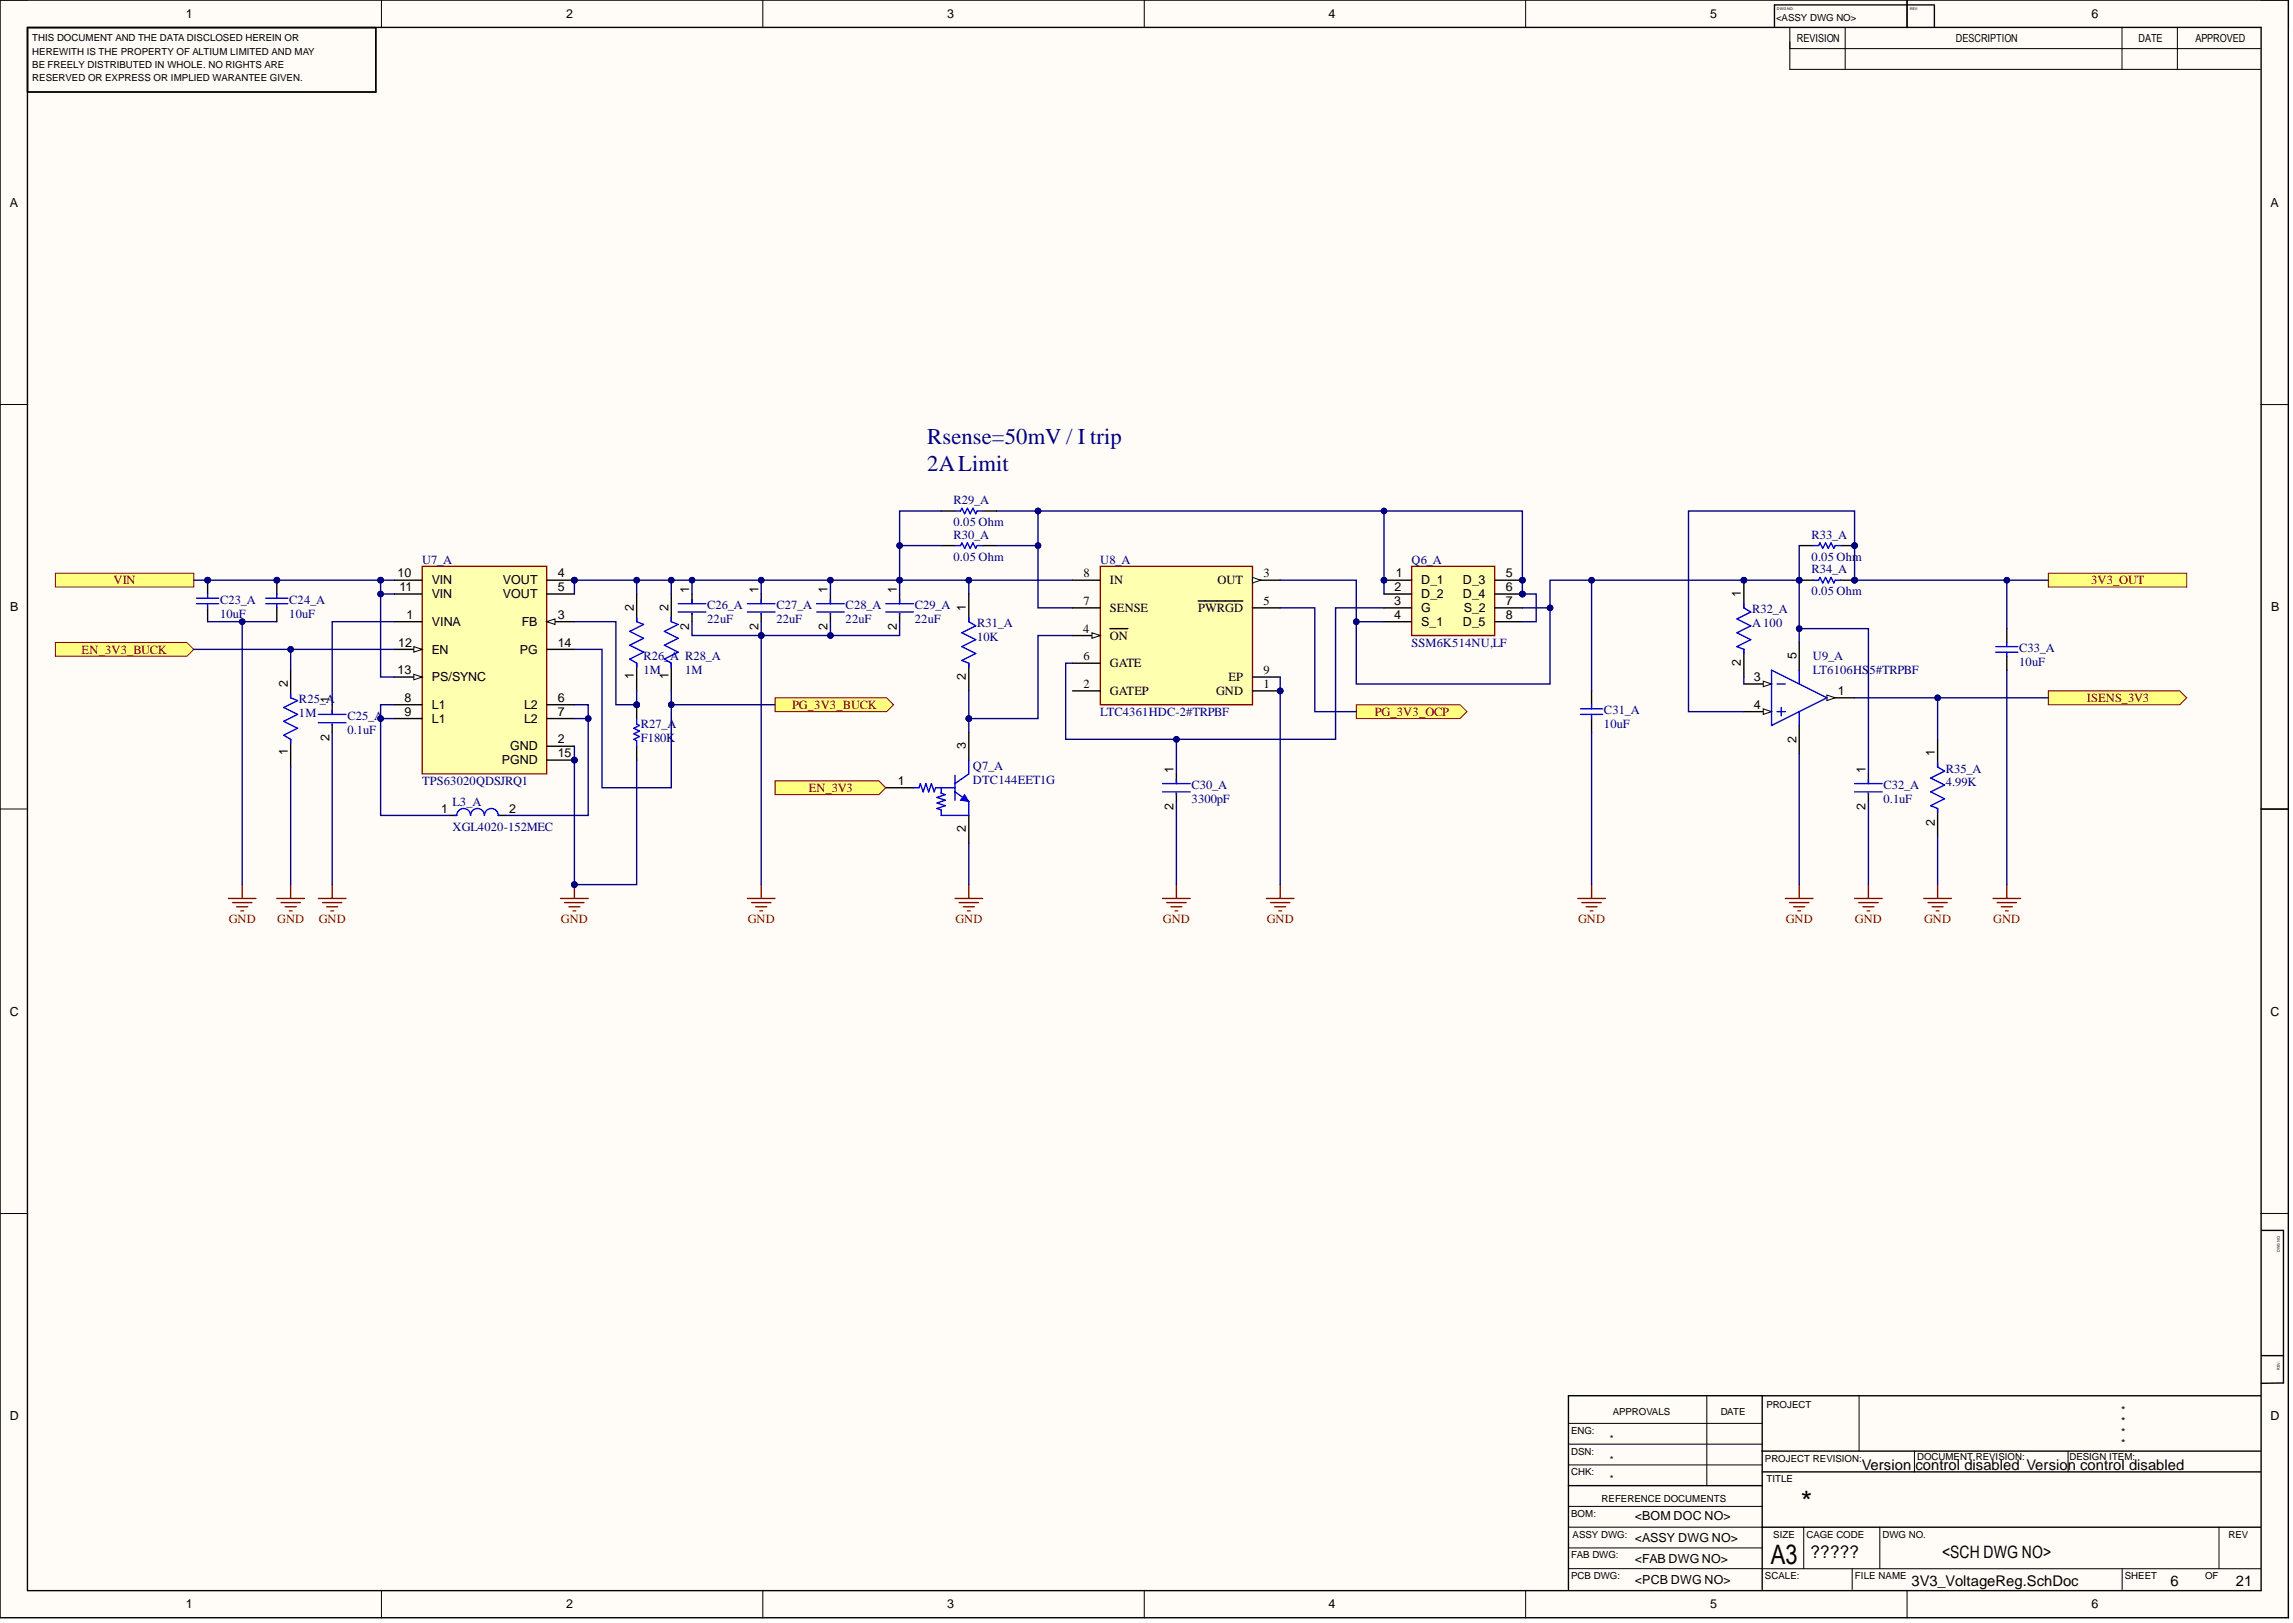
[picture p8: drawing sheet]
<svg xmlns="http://www.w3.org/2000/svg" width="420mm" height="297mm" viewBox="0 0 420 297" stroke-linecap="round" stroke-linejoin="round" font-family="sans-serif">
<defs><g id="words">
<text font-size="5.4" x="329.7" y="276.8">*</text>
<text font-size="4.9" x="324.2" y="286.2">A3</text>
<g font-size="4.1" fill="#000080">
<text x="169.8" y="81.2">Rsense=50mV / I trip</text>
<text x="169.8" y="86.3">2ALimit</text>
</g>
<text font-size="3.2" x="331.5" y="285.1">?????</text>
<text font-size="3.1" x="355.6" y="285.1">&lt;SCH DWG NO&gt;</text>
<g font-size="2.7">
<text x="340.9" y="269">Version control disabled Version control disabled</text>
<text x="350" y="290.3">3V3_VoltageReg.SchDoc</text>
<text x="397.4" y="290.3">6</text>
<text x="409.4" y="290.3">21</text>
</g>
<g font-size="2.3">
<text x="34" y="3.3">1</text>
<text x="103.6" y="3.3">2</text>
<text x="173.4" y="3.3">3</text>
<text x="243.2" y="3.3">4</text>
<text x="313.1" y="3.3">5</text>
<text x="382.9" y="3.3">6</text>
<text x="1.8" y="37.8">A</text>
<text x="415.7" y="37.8">A</text>
<text x="72.8" y="105.7">10</text>
<text x="79.1" y="106.9">VIN</text>
<text x="92.1" y="106.9">VOUT</text>
<text x="102.1" y="105.7">4</text>
<text x="198.4" y="105.7">8</text>
<text x="203.2" y="106.9">IN</text>
<text x="222.9" y="106.9">OUT</text>
<text x="231.3" y="105.7">3</text>
<text x="255.6" y="105.7">1</text>
<text x="260.2" y="106.9">D_1</text>
<text x="267.8" y="106.9">D_3</text>
<text x="275.7" y="105.7">5</text>
<text x="1.9" y="111.8">B</text>
<text x="73.1" y="108.2">11</text>
<text x="74.4" y="113.3">1</text>
<text x="79.1" y="109.5">VIN</text>
<text x="92.1" y="109.5">VOUT</text>
<text x="102.1" y="108.2">5</text>
<text x="102.1" y="113.3">3</text>
<text x="116" y="111.8" transform="rotate(-90 116 111.8)">2</text>
<text x="122.4" y="111.8" transform="rotate(-90 122.4 111.8)">2</text>
<text x="126.2" y="108.5" transform="rotate(-90 126.2 108.5)">1</text>
<text x="138.8" y="108.5" transform="rotate(-90 138.8 108.5)">1</text>
<text x="151.5" y="108.5" transform="rotate(-90 151.5 108.5)">1</text>
<text x="164.2" y="108.5" transform="rotate(-90 164.2 108.5)">1</text>
<text x="176.9" y="111.8" transform="rotate(-90 176.9 111.8)">1</text>
<text x="198.4" y="110.7">7</text>
<text x="203.2" y="112">SENSE</text>
<text x="219.3" y="112">PWRGD</text>
<text x="231.3" y="110.7">5</text>
<text x="255.2" y="110.7">3</text>
<text x="255.2" y="113.3">4</text>
<text x="255.3" y="108.2">2</text>
<text x="260.2" y="109.5">D_2</text>
<text x="260.2" y="112">G</text>
<text x="267.8" y="109.5">D_4</text>
<text x="268" y="112">S_2</text>
<text x="275.7" y="108.2">6</text>
<text x="275.7" y="110.7">7</text>
<text x="275.7" y="113.3">8</text>
<text x="318.7" y="109.2" transform="rotate(-90 318.7 109.2)">1</text>
<text x="415.8" y="111.8">B</text>
<text x="72.9" y="118.3">12</text>
<text x="79.1" y="114.5">VINA</text>
<text x="79.1" y="119.6">EN</text>
<text x="95.2" y="119.6">PG</text>
<text x="95.5" y="114.5">FB</text>
<text x="102.1" y="118.3">14</text>
<text x="126.2" y="115.4" transform="rotate(-90 126.2 115.4)">2</text>
<text x="138.8" y="115.4" transform="rotate(-90 138.8 115.4)">2</text>
<text x="151.5" y="115.4" transform="rotate(-90 151.5 115.4)">2</text>
<text x="164.2" y="115.4" transform="rotate(-90 164.2 115.4)">2</text>
<text x="198.3" y="115.8">4</text>
<text x="203.2" y="117.1">ON</text>
<text x="260.2" y="114.5">S_1</text>
<text x="267.8" y="114.5">D_5</text>
<text x="52.7" y="125.7" transform="rotate(-90 52.7 125.7)">2</text>
<text x="72.8" y="123.4">13</text>
<text x="79.1" y="124.7">PS/SYNC</text>
<text x="116" y="124.3" transform="rotate(-90 116 124.3)">1</text>
<text x="122.4" y="124.3" transform="rotate(-90 122.4 124.3)">1</text>
<text x="176.9" y="124.5" transform="rotate(-90 176.9 124.5)">2</text>
<text x="198.4" y="120.9">6</text>
<text x="198.4" y="125.9">2</text>
<text x="203.2" y="122.1">GATE</text>
<text x="224.9" y="124.7">EP</text>
<text x="231.3" y="123.4">9</text>
<text x="231.3" y="125.9">1</text>
<text x="318.7" y="122" transform="rotate(-90 318.7 122)">2</text>
<text x="321.1" y="124.7">3</text>
<text x="328.9" y="120.6" transform="rotate(-90 328.9 120.6)">5</text>
<text x="60.3" y="128.7" transform="rotate(-90 60.3 128.7)">1</text>
<text x="74.1" y="128.5">8</text>
<text x="74.1" y="131">9</text>
<text x="79.1" y="129.7">L1</text>
<text x="95.9" y="129.7">L2</text>
<text x="102.1" y="128.5">6</text>
<text x="102.1" y="131">7</text>
<text x="203.2" y="127.2">GATEP</text>
<text x="222.6" y="127.2">GND</text>
<text x="321.1" y="129.7">4</text>
<text x="336.5" y="127.2">1</text>
<text x="60.3" y="135.6" transform="rotate(-90 60.3 135.6)">2</text>
<text x="79.1" y="132.3">L1</text>
<text x="93.4" y="137.3">GND</text>
<text x="95.9" y="132.3">L2</text>
<text x="102.1" y="136.1">2</text>
<text x="176.9" y="137.1" transform="rotate(-90 176.9 137.1)">3</text>
<text x="328.9" y="135.9" transform="rotate(-90 328.9 135.9)">2</text>
<text x="52.7" y="138.2" transform="rotate(-90 52.7 138.2)">1</text>
<text x="91.9" y="139.9">PGND</text>
<text x="102.1" y="138.6">15</text>
<text x="164.4" y="143.7">1</text>
<text x="214.9" y="141.4" transform="rotate(-90 214.9 141.4)">1</text>
<text x="341.5" y="141.4" transform="rotate(-90 341.5 141.4)">1</text>
<text x="354.2" y="138.3" transform="rotate(-90 354.2 138.3)">1</text>
<text x="80.7" y="148.7">1</text>
<text x="93.2" y="148.7">2</text>
<text x="214.9" y="148.3" transform="rotate(-90 214.9 148.3)">2</text>
<text x="341.5" y="148.3" transform="rotate(-90 341.5 148.3)">2</text>
<text x="176.9" y="152.4" transform="rotate(-90 176.9 152.4)">2</text>
<text x="354.2" y="151.1" transform="rotate(-90 354.2 151.1)">2</text>
<text x="1.8" y="185.9">C</text>
<text x="415.7" y="185.9">C</text>
<text x="1.8" y="259.9">D</text>
<text x="415.7" y="259.9">D</text>
<text x="299.3" y="278.2">&lt;BOM DOC NO&gt;</text>
<text x="299.3" y="286.1">&lt;FAB DWG NO&gt;</text>
<text x="299.3" y="282.3">&lt;ASSY DWG NO&gt;</text>
<text x="299.3" y="289.9">&lt;PCB DWG NO&gt;</text>
<text x="34" y="294.3">1</text>
<text x="103.6" y="294.3">2</text>
<text x="173.4" y="294.3">3</text>
<text x="243.2" y="294.3">4</text>
<text x="313.1" y="294.3">5</text>
<text x="382.9" y="294.3">6</text>
</g>
<g font-size="2.3" fill="#000080">
<text x="174.6" y="92.3">R29_A</text>
<text x="174.6" y="98.6">R30_A</text>
<text x="174.6" y="96.3">0.05 Ohm</text>
<text x="331.7" y="98.6">R33_A</text>
<text x="77.3" y="103.1">U7_A</text>
<text x="174.6" y="102.6">0.05 Ohm</text>
<text x="201.4" y="103.1">U8_A</text>
<text x="258.4" y="103.1">Q6_A</text>
<text x="331.7" y="104.9">R34_A</text>
<text x="331.7" y="102.6">0.05 Ohm</text>
<text x="40.3" y="110.5">C23_A</text>
<text x="40.3" y="113">10uF</text>
<text x="53" y="110.5">C24_A</text>
<text x="53" y="113">10uF</text>
<text x="129.5" y="111.5">C26_A</text>
<text x="142.1" y="111.5">C27_A</text>
<text x="154.8" y="111.5">C28_A</text>
<text x="167.5" y="111.5">C29_A</text>
<text x="320.8" y="112.3">R32_A</text>
<text x="331.7" y="109">0.05 Ohm</text>
<text x="129.5" y="114">22uF</text>
<text x="142.1" y="114">22uF</text>
<text x="154.8" y="114">22uF</text>
<text x="167.5" y="114">22uF</text>
<text x="178.9" y="114.8">R31_A</text>
<text x="178.9" y="117.3">10K</text>
<text x="258.4" y="118.3">SSM6K514NU,LF</text>
<text x="320.8" y="114.8">A100</text>
<text x="369.7" y="119.4">C33_A</text>
<text x="117.8" y="120.9">R26_A R28_A</text>
<text x="117.8" y="123.4">1M</text>
<text x="125.4" y="123.4">1M</text>
<text x="331.9" y="120.9">U9_A</text>
<text x="331.9" y="123.4">LT6106HS5#TRPBF</text>
<text x="369.7" y="121.9">10uF</text>
<text x="54.7" y="128.7">R25_A</text>
<text x="54.7" y="131.3">1M</text>
<text x="63.6" y="131.8">C25_A</text>
<text x="201.4" y="131">LTC4361HDC-2#TRPBF</text>
<text x="293.7" y="130.8">C31_A</text>
<text x="63.6" y="134.3">0.1uF</text>
<text x="117.3" y="133.3">R27_A</text>
<text x="117.3" y="135.8">F180K</text>
<text x="293.7" y="133.3">10uF</text>
<text x="77.3" y="143.7">TPS63020QDSJRQ1</text>
<text x="178.1" y="140.9">Q7_A</text>
<text x="178.1" y="143.4">DTC144EET1G</text>
<text x="356.2" y="141.4">R35_A</text>
<text x="356.2" y="143.9">4.99K</text>
<text x="82.9" y="147.5">L3_A</text>
<text x="218.2" y="144.4">C30_A</text>
<text x="218.2" y="147">3300pF</text>
<text x="344.8" y="144.4">C32_A</text>
<text x="344.8" y="147">0.1uF</text>
<text x="82.9" y="152">XGL4020-152MEC</text>
</g>
<g font-size="2.3" fill="#800000">
<text x="20.8" y="106.9">VIN</text>
<text x="382.8" y="106.9">3V3_OUT</text>
<text x="14.9" y="119.6">EN_3V3_BUCK</text>
<text x="145" y="129.7">PG_3V3_BUCK</text>
<text x="251.7" y="131">PG_3V3_OCP</text>
<text x="382.1" y="128.5">ISENS_3V3</text>
<text x="148.1" y="144.9">EN_3V3</text>
</g>
<g font-size="2.3" fill="#980000">
<text x="41.9" y="169">GND</text>
<text x="50.8" y="169">GND</text>
<text x="58.4" y="169">GND</text>
<text x="102.7" y="169">GND</text>
<text x="136.9" y="169">GND</text>
<text x="174.9" y="169">GND</text>
<text x="212.9" y="169">GND</text>
<text x="231.9" y="169">GND</text>
<text x="288.9" y="169">GND</text>
<text x="326.9" y="169">GND</text>
<text x="339.6" y="169">GND</text>
<text x="352.3" y="169">GND</text>
<text x="364.9" y="169">GND</text>
</g>
<g font-size="2">
<text x="329" y="7.7">REVISION</text>
<text x="358.1" y="7.7">DESCRIPTION</text>
<text x="391.5" y="7.7">DATE</text>
<text x="401.9" y="7.7">APPROVED</text>
<text x="388.3" y="262.8">*</text>
<text x="388.3" y="258.8">*</text>
<text x="388.3" y="260.8">*</text>
<text x="388.3" y="264.8">*</text>
</g>
<g font-size="1.8">
<text x="325.2" y="3.8">&lt;ASSY DWG NO&gt;</text>
<text x="5.9" y="7.6">THIS DOCUMENT AND THE DATA DISCLOSED HEREIN OR</text>
<text x="5.9" y="10">HEREWITH IS THE PROPERTY OF ALTIUM LIMITED AND MAY</text>
<text x="5.9" y="12.5">BE FREELY DISTRIBUTED IN WHOLE. NO RIGHTS ARE</text>
<text x="5.9" y="14.9">RESERVED OR EXPRESS OR IMPLIED WARANTEE GIVEN.</text>
<text x="323.4" y="257.6">PROJECT</text>
<text x="287.7" y="262.4">ENG:</text>
<text x="294.8" y="264">*</text>
<text x="295.3" y="258.9">APPROVALS</text>
<text x="315" y="258.9">DATE</text>
<text x="287.7" y="266.2">DSN:</text>
<text x="294.8" y="267.8">*</text>
<text x="323.1" y="267.5">PROJECT REVISION:</text>
<text x="351" y="267.2">DOCUMENT REVISION:</text>
<text x="378.9" y="267.2">DESIGN ITEM:</text>
<text x="287.7" y="270">CHK:</text>
<text x="293.2" y="274.8">REFERENCE DOCUMENTS</text>
<text x="294.8" y="271.3">*</text>
<text x="323.4" y="271.3">TITLE</text>
<text x="287.7" y="277.6">BOM:</text>
<text x="287.9" y="281.4">ASSY DWG:</text>
<text x="324.7" y="281.4">SIZE</text>
<text x="330.7" y="281.4">CAGE CODE</text>
<text x="344.7" y="281.4">DWG NO.</text>
<text x="408" y="281.4">REV</text>
<text x="287.7" y="285.2">FAB DWG:</text>
<text x="287.7" y="289">PCB DWG:</text>
<text x="323.1" y="289">SCALE:</text>
<text x="339.6" y="289">FILE NAME</text>
<text x="389" y="289">SHEET</text>
<text x="403.7" y="289">OF</text>
</g>
<g font-size=".7">
<text x="325.3" y="1.8">DWG NO:</text>
<text x="349.7" y="1.8">REV:</text>
<text x="417.4" y="229.1" transform="rotate(-90 417.4 229.1)">DWG NO:</text>
<text x="417.4" y="250.7" transform="rotate(-90 417.4 250.7)">REV:</text>
</g>
</g></defs>
<g fill="#fffcf8">
<path d="M0 0h419v296.1h-419z" fill-rule="evenodd"/>
<path d="M5.1 5.1h408.8v286h-408.8z" fill-rule="evenodd"/>
</g>
<g fill="none" stroke="#000" stroke-width=".18">
<path d="M0 0h5.1M69.8 0v5.1M139.7 0v5.1M209.5 0v5.1M279.3 0v5.1M327.7 5.1v7.6M327.7 8.9h86.1M327.7 12.7h86.1M337.8 5.1v7.6M349.1 0v5.1M388.5 5.1v7.6M398.6 5.1v7.6"/>
<path d="M413.9 0h5.1v5.1M0 74h5.1M413.9 74h5.1M0 148.1h5.1M413.9 148.1h5.1M0 222.1h5.1M413.9 222.1h5.1M312.5 255.4v16.5M340.4 255.4v10.2M287.2 264.3h35.4M287.2 260.5h35.4M287.2 268.1h35.4"/>
<path d="M287.2 279.5h35.4M287.2 275.7h35.4M330.2 279.5v7.6M344.2 279.5v7.6M350.5 265.6v3.8M378.6 265.6v3.8M406.3 279.5v7.6M69.8 291.1v5M139.7 291.1v5M209.5 291.1v5M279.3 291.1v5M287.2 287.1h126.7"/>
<path d="M287.2 283.3h35.4M339.1 287.1v3.8M349.1 291.1v5M388.5 287.1v3.8M419 291.1v5"/>
</g>
<g fill="none" stroke="#000" stroke-width=".25">
<path d="M0 0h418.9v296.1h-418.9zM5 5h409v286.1h-409zM68.8 5.1v11.7h-63.8M324.9 .9v4M324.9 .9h29.2M349.1 0v5M354.1 1v4M414 148.1h5M414.1 225.2h4v27.9l-4.1 .1M322.6 255.4v35.5M413.9 255.5l-126.7-.1v35.5M414.1 248.1h4"/>
<path d="M287.2 271.9h35.4M322.6 265.6h91.3M322.6 269.4h91.3M322.6 279.5h91.3"/>
</g>
<circle cx="105.2" cy="106.2" r=".51" fill="#000080"/>
<circle cx="105.2" cy="106.2" r=".51" fill="none" stroke="#000080" stroke-width=".18"/>
<circle cx="105.2" cy="139.1" r=".51" fill="#000080"/>
<circle cx="105.2" cy="139.1" r=".51" fill="none" stroke="#000080" stroke-width=".18"/>
<path d="M77.3 103.6h22.8v38h-22.8z" fill-rule="evenodd" fill="#ffffb0"/>
<path d="M77.3 103.6h22.8v38h-22.8z" fill="none" stroke="#800000" stroke-width=".25"/>
<path d="M72.2 106.2h5.1M72.2 108.7h5.1M72.2 113.8h5.1M100.1 106.2h5.1" fill="none" stroke="#000" stroke-width=".25"/>
<circle cx="105.2" cy="106.2" r=".51" fill="#000080"/>
<circle cx="105.2" cy="106.2" r=".51" fill="none" stroke="#000080" stroke-width=".18"/>
<path d="M72.2 118.8h5.1M100.1 108.7h5.1" fill="none" stroke="#000" stroke-width=".25"/>
<path d="M75.8 118.3l1.5 .5-1.5 .6z" fill="#f8fcff"/>
<path d="M75.8 118.3l1.5 .5-1.5 .6z" fill="none" stroke="#000" stroke-width=".18"/>
<path d="M100.1 113.8h5.1" fill="none" stroke="#000" stroke-width=".25"/>
<path d="M100.1 113.8l1.5-.5v1z" fill="#f8fcff"/>
<path d="M100.1 113.8l1.5-.5v1z" fill="none" stroke="#000" stroke-width=".18"/>
<path d="M100.1 118.8h5.1M72.2 129h5.1M72.2 131.5h5.1M72.2 123.9h5.1M100.1 129h5.1M100.1 131.5h5.1" fill="none" stroke="#000" stroke-width=".25"/>
<path d="M75.8 123.4l1.5 .5-1.5 .5z" fill="#f8fcff"/>
<path d="M75.8 123.4l1.5 .5-1.5 .5z" fill="none" stroke="#000" stroke-width=".18"/>
<path d="M100.1 136.6h5.1M100.1 139.1h5.1" fill="none" stroke="#000" stroke-width=".25"/>
<circle cx="105.2" cy="139.1" r=".51" fill="#000080"/>
<circle cx="105.2" cy="139.1" r=".51" fill="none" stroke="#000080" stroke-width=".18"/>
<circle cx="234.4" cy="126.4" r=".51" fill="#000080"/>
<circle cx="234.4" cy="126.4" r=".51" fill="none" stroke="#000080" stroke-width=".18"/>
<path d="M201.4 103.7h27.9v25.3h-27.9z" fill-rule="evenodd" fill="#ffffb0"/>
<path d="M201.4 103.7h27.9v25.3h-27.9z" fill="none" stroke="#800000" stroke-width=".25"/>
<path d="M196.4 116.3h5" fill="none" stroke="#000" stroke-width=".25"/>
<path d="M199.9 115.8l1.5 .5-1.5 .5z" fill="#f8fcff"/>
<path d="M199.9 115.8l1.5 .5-1.5 .5z" fill="none" stroke="#000" stroke-width=".18"/>
<path d="M196.4 106.2h5M203.2 115h3.3M219.4 110h8.1M229.3 111.3h5.1M229.3 106.2h5.1M196.4 121.4h5M196.4 126.4h5M229.3 123.9h5.1" fill="none" stroke="#000" stroke-width=".25"/>
<path d="M229.3 105.7l1.5 .5-1.5 .5z" fill="#f8fcff"/>
<path d="M229.3 105.7l1.5 .5-1.5 .5z" fill="none" stroke="#000" stroke-width=".18"/>
<path d="M196.4 111.3h5M229.3 126.4h5.1" fill="none" stroke="#000" stroke-width=".25"/>
<circle cx="234.4" cy="126.4" r=".51" fill="#000080"/>
<circle cx="234.4" cy="126.4" r=".51" fill="none" stroke="#000080" stroke-width=".18"/>
<circle cx="253.4" cy="106.2" r=".51" fill="#000080"/>
<circle cx="253.4" cy="106.2" r=".51" fill="none" stroke="#000080" stroke-width=".18"/>
<circle cx="278.7" cy="106.2" r=".51" fill="#000080"/>
<circle cx="278.7" cy="106.2" r=".51" fill="none" stroke="#000080" stroke-width=".18"/>
<circle cx="278.7" cy="108.7" r=".51" fill="#000080"/>
<circle cx="278.7" cy="108.7" r=".51" fill="none" stroke="#000080" stroke-width=".18"/>
<path d="M258.4 103.7h15.3v12.6h-15.3z" fill-rule="evenodd" fill="#ffffb0"/>
<path d="M258.4 103.7h15.3v12.6h-15.3z" fill="none" stroke="#800000" stroke-width=".25"/>
<path d="M253.4 106.2h5" fill="none" stroke="#000" stroke-width=".25"/>
<circle cx="253.4" cy="106.2" r=".51" fill="#000080"/>
<circle cx="253.4" cy="106.2" r=".51" fill="none" stroke="#000080" stroke-width=".18"/>
<path d="M253.4 108.7h5M253.4 111.3h5M253.4 113.8h5M273.7 106.2h5" fill="none" stroke="#000" stroke-width=".25"/>
<circle cx="278.7" cy="106.2" r=".51" fill="#000080"/>
<circle cx="278.7" cy="106.2" r=".51" fill="none" stroke="#000080" stroke-width=".18"/>
<path d="M273.7 108.7h5" fill="none" stroke="#000" stroke-width=".25"/>
<circle cx="278.7" cy="108.7" r=".51" fill="#000080"/>
<circle cx="278.7" cy="108.7" r=".51" fill="none" stroke="#000080" stroke-width=".18"/>
<path d="M273.7 111.3h5M273.7 113.8h5M334.5 127.7h5" fill="none" stroke="#000" stroke-width=".25"/>
<path d="M325.3 125.2h1.6M325.3 130.2h1.6M326.1 129.5v1.5" fill="none" stroke="#00f" stroke-width=".25"/>
<path d="M334.5 127.2l1.5 .5-1.5 .5z" fill="#f8fcff"/>
<path d="M334.5 127.2l1.5 .5-1.5 .5z" fill="none" stroke="#000" stroke-width=".18"/>
<path d="M319.3 125.2h5M329.4 132.8v5" fill="none" stroke="#000" stroke-width=".25"/>
<path d="M322.8 124.7l1.5 .5-1.5 .5z" fill="#f8fcff"/>
<path d="M322.8 124.7l1.5 .5-1.5 .5z" fill="none" stroke="#000" stroke-width=".18"/>
<path d="M319.3 130.2h5" fill="none" stroke="#000" stroke-width=".25"/>
<path d="M322.8 129.7l1.5 .5-1.5 .6z" fill="#f8fcff"/>
<path d="M322.8 129.7l1.5 .5-1.5 .6z" fill="none" stroke="#000" stroke-width=".18"/>
<path d="M329.4 117.6v5" fill="none" stroke="#000" stroke-width=".25"/>
<path d="M324.3 122.6l10.2 5.1-10.2 5.1zM329.4 122.6v2.6M329.4 130.2v2.6" fill="none" stroke="#00f" stroke-width=".25"/>
<circle cx="38" cy="106.2" r=".51" fill="#000080"/>
<circle cx="38" cy="106.2" r=".51" fill="none" stroke="#000080" stroke-width=".18"/>
<path d="M38 106.2v2.5M38 111.2v2.6" fill="none" stroke="#000" stroke-width=".25"/>
<circle cx="38" cy="106.2" r=".51" fill="#000080"/>
<circle cx="38" cy="106.2" r=".51" fill="none" stroke="#000080" stroke-width=".18"/>
<path d="M36 109.5h4M36 110.5h4M38 108.7v.8M38 110.5v.7" fill="none" stroke="#00f" stroke-width=".25"/>
<circle cx="50.7" cy="106.2" r=".51" fill="#000080"/>
<circle cx="50.7" cy="106.2" r=".51" fill="none" stroke="#000080" stroke-width=".18"/>
<path d="M50.7 106.2v2.5M50.7 111.2v2.6" fill="none" stroke="#000" stroke-width=".25"/>
<circle cx="50.7" cy="106.2" r=".51" fill="#000080"/>
<circle cx="50.7" cy="106.2" r=".51" fill="none" stroke="#000080" stroke-width=".18"/>
<g fill="none" stroke="#00f" stroke-width=".25">
<path d="M48.7 109.5h4M48.7 110.5h4M50.7 108.7v.8M50.7 110.5v.7M124.2 110.5h5M124.2 112h5M126.7 109.7v.8M126.7 112.3v.2M136.8 110.5h5.1M136.8 112h5.1M139.4 109.7v.8M139.4 112.3v.2"/>
<path d="M149.5 110.5h5.1M149.5 112h5.1M152 109.7v.8M152 112.3v.2M162.2 110.5h5M162.2 112h5M164.7 109.7v.8M164.7 112.3v.2M58.3 130.8h5M58.3 132.3h5M60.8 130v.8M60.8 132.5v.3"/>
</g>
<path d="M126.7 108.7v1.8M126.7 112.3v1.5M139.4 108.7v1.8M139.4 112.3v1.5M152 108.7v1.8M152 112.3v1.5M164.7 108.7v1.8M164.7 112.3v1.5M60.8 129v1.8M60.8 132.5v1.5" fill="none" stroke="#000" stroke-width=".25"/>
<path d="M10.1 117.6h24.1l1.3 1.2-1.3 1.3h-24.1z" fill-rule="evenodd" fill="#ffff80"/>
<path d="M10.1 117.6h24.1l1.3 1.2-1.3 1.3h-24.1z" fill="none" stroke="#800000" stroke-width=".18"/>
<path d="M58.3 164.4h5M59 165.2h3.6M59.8 166h2M60.6 166.7h.5M60.8 161.9v2.5M102.6 164.4h5.1M103.4 165.2h3.5M104.1 166h2.1M104.9 166.7h.5M105.2 161.9v2.5" fill="none" stroke="#980000" stroke-width=".25"/>
<circle cx="105.2" cy="161.9" r=".51" fill="#000080"/>
<circle cx="105.2" cy="161.9" r=".51" fill="none" stroke="#000080" stroke-width=".18"/>
<path d="M141.9 127.7h20.4l1.3 1.3-1.3 1.2h-20.4z" fill-rule="evenodd" fill="#ffff80"/>
<path d="M141.9 127.7h20.4l1.3 1.3-1.3 1.2h-20.4z" fill="none" stroke="#800000" stroke-width=".18"/>
<g fill="none" stroke="#980000" stroke-width=".25">
<path d="M41.8 164.4h5.1M42.6 165.2h3.5M43.3 166h2.1M44.1 166.7h.5M44.3 161.9v2.5M50.7 164.4h5M51.4 165.2h3.6M52.2 166h2M53 166.7h.5M53.2 161.9v2.5M136.8 164.4h5.1M137.6 165.2h3.5"/>
<path d="M138.4 166h2M139.1 166.7h.5M139.4 161.9v2.5"/>
</g>
<path d="M177.4 108.7v5.1M177.4 121.4v5" fill="none" stroke="#000" stroke-width=".25"/>
<path d="M177.4 113v.8l1.2 .7-2.5 1.3 2.5 1.3-2.5 1.2 2.5 1.3-2.5 1.3 1.3 .5v.7" fill="none" stroke="#00f" stroke-width=".25"/>
<circle cx="116.6" cy="129" r=".51" fill="#000080"/>
<circle cx="116.6" cy="129" r=".51" fill="none" stroke="#000080" stroke-width=".18"/>
<path d="M116.6 129v2.5" fill="none" stroke="#000" stroke-width=".25"/>
<circle cx="116.6" cy="129" r=".51" fill="#000080"/>
<circle cx="116.6" cy="129" r=".51" fill="none" stroke="#000080" stroke-width=".18"/>
<path d="M116.6 136.6v2.5M177.4 134v5.1M162.2 144.2h5M177.4 149.2v5.1" fill="none" stroke="#000" stroke-width=".25"/>
<path d="M116.6 131.5v1l.5 .3-1 .5 1 .5-1 .5 1 .5-1 .5 .5 .3v1M177.4 139.1v2.5l-2.6 1.8M172.3 144.2h2.5M174.8 141.9v4.6M174.8 144.9l2.6 1.8v2.5h-5.1" fill="none" stroke="#00f" stroke-width=".25"/>
<path d="M176.6 145.4l.8 1.3-1.5-.2z" fill="#00f"/>
<path d="M176.6 145.4l.8 1.3-1.5-.2z" fill="none" stroke="#00f" stroke-width=".18"/>
<path d="M167.2 144.2h1l.3-.8 .5 1.5 .5-1.5 .5 1.5 .5-1.5 .5 1.5 .3-.7h1v1l.8 .2-1.6 .5 1.6 .6-1.6 .5 1.6 .5-1.6 .5 .8 .2v1" fill="none" stroke="#00f" stroke-width=".25"/>
<path d="M141.9 142.9h19l1.3 1.3-1.3 1.2h-19z" fill-rule="evenodd" fill="#ffff80"/>
<path d="M141.9 142.9h19l1.3 1.3-1.3 1.2h-19z" fill="none" stroke="#800000" stroke-width=".18"/>
<g fill="none" stroke="#980000" stroke-width=".25">
<path d="M174.8 164.4h5.1M175.6 165.2h3.5M176.4 166h2M177.1 166.7h.5M177.4 161.9v2.5M212.8 164.4h5.1M213.6 165.2h3.5M214.4 166h2M215.1 166.7h.5M215.4 161.9v2.5M231.8 164.4h5.1M232.6 165.2h3.6"/>
<path d="M233.4 166h2M234.1 166.7h.5M234.4 161.9v2.5M288.9 164.4h5M289.6 165.2h3.6M290.4 166h2M291.1 166.7h.5M291.4 161.9v2.5M326.9 164.4h5M327.6 165.2h3.6M328.4 166h2M329.2 166.7h.5"/>
<path d="M329.4 161.9v2.5M339.5 164.4h5.1M340.3 165.2h3.5M341.1 166h2M341.8 166.7h.5M342.1 161.9v2.5"/>
</g>
<path d="M291.4 126.4v2.6M291.4 131.5v2.5M342.1 141.6v1.8M342.1 145.2v1.5" fill="none" stroke="#000" stroke-width=".25"/>
<path d="M289.4 129.7h4M289.4 130.8h4M291.4 129v.7M291.4 130.8v.7M339.5 143.4h5.1M339.5 144.9h5.1M342.1 142.7v.7M342.1 145.2v.2" fill="none" stroke="#00f" stroke-width=".25"/>
<path d="M375 126.4h24.1l1.2 1.3-1.2 1.3h-24.1z" fill-rule="evenodd" fill="#ffff80"/>
<path d="M375 126.4h24.1l1.2 1.3-1.2 1.3h-24.1z" fill="none" stroke="#800000" stroke-width=".18"/>
<path d="M367.4 115v2.6M367.4 120.1v2.5" fill="none" stroke="#000" stroke-width=".25"/>
<path d="M365.4 118.3h4M365.4 119.4h4M367.4 117.6v.7M367.4 119.4v.7" fill="none" stroke="#00f" stroke-width=".25"/>
<path d="M364.9 164.4h5M365.6 165.2h3.6M366.4 166h2M367.2 166.7h.5M367.4 161.9v2.5" fill="none" stroke="#980000" stroke-width=".25"/>
<path d="M375 104.9h25.3v2.6h-25.3z" fill-rule="evenodd" fill="#ffff80"/>
<path d="M375 104.9h25.3v2.6h-25.3z" fill="none" stroke="#800000" stroke-width=".18"/>
<path d="M10.1 104.9h25.4v2.5h-25.4z" fill-rule="evenodd" fill="#ffff80"/>
<path d="M10.1 104.9h25.4v2.5h-25.4z" fill="none" stroke="#800000" stroke-width=".18"/>
<path d="M248.3 129h19l1.3 1.2-1.3 1.3h-19z" fill-rule="evenodd" fill="#ffff80"/>
<path d="M248.3 129h19l1.3 1.2-1.3 1.3h-19z" fill="none" stroke="#800000" stroke-width=".18"/>
<g fill="none" stroke="#000" stroke-width=".25">
<path d="M172.3 99.9h2.5M172.3 93.5h2.5M179.9 99.9h2.5M179.9 93.5h2.5M116.6 108.7v5.1M122.9 108.7v5.1M53.2 122.6v5.1M53.2 135.3v5.1M116.6 121.4v5M122.9 121.4v5M354.7 135.3v5.1M215.4 141.6v1.8"/>
<path d="M215.4 145.2v1.5M354.7 148v5"/>
</g>
<path d="M174.8 99.9h1.1l.2-.6 .5 1.1 .5-1.1 .5 1.1 .5-1.1 .5 1.1 .3-.5h1M174.8 93.5h1.1l.2-.5 .5 1 .5-1 .5 1 .5-1 .5 1 .3-.5h1M116.6 113v.8l1.2 .5-2.5 1.3 2.5 1.2-2.5 1.3 2.5 1.3-2.5 1.2 1.3 .8v.7M122.9 113v.8l1.3 .5-2.6 1.3 2.6 1.2-2.6 1.3 2.6 1.3-2.6 1.2 1.3 .8v.7M53.2 127v.7l1.3 .5-2.6 1.3 2.6 1.3-2.6 1.2 2.6 1.3-2.6 1.2 1.3 .8v.8M354.7 139.6v.8l1.3 .7-2.5 1.3 2.5 1.3-2.5 1.2 2.5 1.3-2.5 1.3 1.2 .5v.7M212.8 143.4h5.1M212.8 144.9h5.1M215.4 142.7v.7M215.4 145.2v.2" fill="none" stroke="#00f" stroke-width=".25"/>
<path d="M352.2 164.4h5.1M353 165.2h3.5M353.7 166h2.1M354.5 166.7h.5M354.7 161.9v2.5" fill="none" stroke="#980000" stroke-width=".25"/>
<circle cx="339.5" cy="106.2" r=".51" fill="#000080"/>
<circle cx="339.5" cy="106.2" r=".51" fill="none" stroke="#000080" stroke-width=".18"/>
<circle cx="329.4" cy="106.2" r=".51" fill="#000080"/>
<circle cx="329.4" cy="106.2" r=".51" fill="none" stroke="#000080" stroke-width=".18"/>
<path d="M337 106.2h2.5" fill="none" stroke="#000" stroke-width=".25"/>
<circle cx="339.5" cy="106.2" r=".51" fill="#000080"/>
<circle cx="339.5" cy="106.2" r=".51" fill="none" stroke="#000080" stroke-width=".18"/>
<path d="M329.4 106.2h2.5" fill="none" stroke="#000" stroke-width=".25"/>
<circle cx="329.4" cy="106.2" r=".51" fill="#000080"/>
<circle cx="329.4" cy="106.2" r=".51" fill="none" stroke="#000080" stroke-width=".18"/>
<path d="M331.9 106.2h1.1l.2-.5 .5 1 .5-1 .5 1 .5-1 .5 1 .3-.5h1" fill="none" stroke="#00f" stroke-width=".25"/>
<circle cx="339.5" cy="99.9" r=".51" fill="#000080"/>
<circle cx="339.5" cy="99.9" r=".51" fill="none" stroke="#000080" stroke-width=".18"/>
<path d="M337 99.9h2.5" fill="none" stroke="#000" stroke-width=".25"/>
<circle cx="339.5" cy="99.9" r=".51" fill="#000080"/>
<circle cx="339.5" cy="99.9" r=".51" fill="none" stroke="#000080" stroke-width=".18"/>
<path d="M329.4 99.9h2.5" fill="none" stroke="#000" stroke-width=".25"/>
<path d="M331.9 99.9h1.1l.2-.6 .5 1.1 .5-1.1 .5 1.1 .5-1.1 .5 1.1 .3-.5h1" fill="none" stroke="#00f" stroke-width=".25"/>
<circle cx="319.3" cy="106.2" r=".51" fill="#000080"/>
<circle cx="319.3" cy="106.2" r=".51" fill="none" stroke="#000080" stroke-width=".18"/>
<path d="M319.3 106.2v5.1" fill="none" stroke="#000" stroke-width=".25"/>
<circle cx="319.3" cy="106.2" r=".51" fill="#000080"/>
<circle cx="319.3" cy="106.2" r=".51" fill="none" stroke="#000080" stroke-width=".18"/>
<path d="M319.3 118.8v5.1M82.4 149.2h1.2M91.2 149.2h1.3" fill="none" stroke="#000" stroke-width=".25"/>
<path d="M319.3 110.5v.8l1.2 .7-2.5 1.3 2.5 1.2-2.5 1.3 2.5 1.3-2.5 1.2 1.3 .5v.8M83.1 149.2h.5a1.27 1.27 0 0 1 1.3-1.2 1.27 1.27 0 0 1 1.3 1.2 1.27 1.27 0 0 1 1.2-1.2 1.27 1.27 0 0 1 1.3 1.2 1.27 1.27 0 0 1 1.3-1.2 1.27 1.27 0 0 1 1.2 1.2h.3" fill="none" stroke="#00f" stroke-width=".25"/>
<path d="M139.4 113.8v2.5" fill="none" stroke="#000080" stroke-width=".25"/>
<circle cx="139.4" cy="116.3" r=".51" fill="#000080"/>
<circle cx="139.4" cy="116.3" r=".51" fill="none" stroke="#000080" stroke-width=".18"/>
<path d="M126.7 106.2v2.5" fill="none" stroke="#000080" stroke-width=".25"/>
<circle cx="126.7" cy="106.2" r=".51" fill="#000080"/>
<circle cx="126.7" cy="106.2" r=".51" fill="none" stroke="#000080" stroke-width=".18"/>
<path d="M139.4 106.2v2.5" fill="none" stroke="#000080" stroke-width=".25"/>
<circle cx="139.4" cy="106.2" r=".51" fill="#000080"/>
<circle cx="139.4" cy="106.2" r=".51" fill="none" stroke="#000080" stroke-width=".18"/>
<path d="M69.7 106.2v17.7h2.5M72.2 113.8h-11.4v15.2" fill="none" stroke="#000080" stroke-width=".25"/>
<circle cx="69.7" cy="108.7" r=".51" fill="#000080"/>
<circle cx="69.7" cy="108.7" r=".51" fill="none" stroke="#000080" stroke-width=".18"/>
<circle cx="69.7" cy="106.2" r=".51" fill="#000080"/>
<circle cx="69.7" cy="106.2" r=".51" fill="none" stroke="#000080" stroke-width=".18"/>
<path d="M69.7 106.2h2.5" fill="none" stroke="#000080" stroke-width=".25"/>
<circle cx="69.7" cy="106.2" r=".51" fill="#000080"/>
<circle cx="69.7" cy="106.2" r=".51" fill="none" stroke="#000080" stroke-width=".18"/>
<path d="M69.7 108.7h2.5" fill="none" stroke="#000080" stroke-width=".25"/>
<circle cx="69.7" cy="108.7" r=".51" fill="#000080"/>
<circle cx="69.7" cy="108.7" r=".51" fill="none" stroke="#000080" stroke-width=".18"/>
<path d="M105.2 106.2v2.5" fill="none" stroke="#000080" stroke-width=".25"/>
<circle cx="105.2" cy="106.2" r=".51" fill="#000080"/>
<circle cx="105.2" cy="106.2" r=".51" fill="none" stroke="#000080" stroke-width=".18"/>
<path d="M72.2 129h-2.5v20.2h12.7" fill="none" stroke="#000080" stroke-width=".25"/>
<circle cx="69.7" cy="131.5" r=".51" fill="#000080"/>
<circle cx="69.7" cy="131.5" r=".51" fill="none" stroke="#000080" stroke-width=".18"/>
<path d="M105.2 129h2.5v20.2h-15.2" fill="none" stroke="#000080" stroke-width=".25"/>
<circle cx="107.7" cy="131.5" r=".51" fill="#000080"/>
<circle cx="107.7" cy="131.5" r=".51" fill="none" stroke="#000080" stroke-width=".18"/>
<path d="M105.2 131.5h2.5" fill="none" stroke="#000080" stroke-width=".25"/>
<circle cx="107.7" cy="131.5" r=".51" fill="#000080"/>
<circle cx="107.7" cy="131.5" r=".51" fill="none" stroke="#000080" stroke-width=".18"/>
<path d="M69.7 131.5h2.5" fill="none" stroke="#000080" stroke-width=".25"/>
<circle cx="69.7" cy="131.5" r=".51" fill="#000080"/>
<circle cx="69.7" cy="131.5" r=".51" fill="none" stroke="#000080" stroke-width=".18"/>
<path d="M105.2 136.6v25.3" fill="none" stroke="#000080" stroke-width=".25"/>
<circle cx="105.2" cy="161.9" r=".51" fill="#000080"/>
<circle cx="105.2" cy="161.9" r=".51" fill="none" stroke="#000080" stroke-width=".18"/>
<circle cx="105.2" cy="139.1" r=".51" fill="#000080"/>
<circle cx="105.2" cy="139.1" r=".51" fill="none" stroke="#000080" stroke-width=".18"/>
<path d="M38 113.8h12.7" fill="none" stroke="#000080" stroke-width=".25"/>
<circle cx="44.3" cy="113.8" r=".51" fill="#000080"/>
<circle cx="44.3" cy="113.8" r=".51" fill="none" stroke="#000080" stroke-width=".18"/>
<path d="M44.3 113.8v48.1M60.8 134v27.9" fill="none" stroke="#000080" stroke-width=".25"/>
<circle cx="44.3" cy="113.8" r=".51" fill="#000080"/>
<circle cx="44.3" cy="113.8" r=".51" fill="none" stroke="#000080" stroke-width=".18"/>
<path d="M116.6 139.1v22.8h-11.4" fill="none" stroke="#000080" stroke-width=".25"/>
<circle cx="105.2" cy="161.9" r=".51" fill="#000080"/>
<circle cx="105.2" cy="161.9" r=".51" fill="none" stroke="#000080" stroke-width=".18"/>
<path d="M177.4 126.4v5.1" fill="none" stroke="#000080" stroke-width=".25"/>
<circle cx="177.4" cy="131.5" r=".51" fill="#000080"/>
<circle cx="177.4" cy="131.5" r=".51" fill="none" stroke="#000080" stroke-width=".18"/>
<path d="M196.4 116.3h-6.4v15.2h-12.6" fill="none" stroke="#000080" stroke-width=".25"/>
<circle cx="177.4" cy="131.5" r=".51" fill="#000080"/>
<circle cx="177.4" cy="131.5" r=".51" fill="none" stroke="#000080" stroke-width=".18"/>
<path d="M177.4 131.5v2.5" fill="none" stroke="#000080" stroke-width=".25"/>
<circle cx="177.4" cy="131.5" r=".51" fill="#000080"/>
<circle cx="177.4" cy="131.5" r=".51" fill="none" stroke="#000080" stroke-width=".18"/>
<path d="M234.4 123.9v38" fill="none" stroke="#000080" stroke-width=".25"/>
<circle cx="234.4" cy="126.4" r=".51" fill="#000080"/>
<circle cx="234.4" cy="126.4" r=".51" fill="none" stroke="#000080" stroke-width=".18"/>
<path d="M190 93.5v17.8h6.4" fill="none" stroke="#000080" stroke-width=".25"/>
<circle cx="190" cy="99.9" r=".51" fill="#000080"/>
<circle cx="190" cy="99.9" r=".51" fill="none" stroke="#000080" stroke-width=".18"/>
<circle cx="190" cy="93.5" r=".51" fill="#000080"/>
<circle cx="190" cy="93.5" r=".51" fill="none" stroke="#000080" stroke-width=".18"/>
<path d="M253.4 93.5v15.2" fill="none" stroke="#000080" stroke-width=".25"/>
<circle cx="253.4" cy="93.5" r=".51" fill="#000080"/>
<circle cx="253.4" cy="93.5" r=".51" fill="none" stroke="#000080" stroke-width=".18"/>
<circle cx="253.4" cy="106.2" r=".51" fill="#000080"/>
<circle cx="253.4" cy="106.2" r=".51" fill="none" stroke="#000080" stroke-width=".18"/>
<path d="M190 93.5h88.7v15.2" fill="none" stroke="#000080" stroke-width=".25"/>
<circle cx="190" cy="93.5" r=".51" fill="#000080"/>
<circle cx="190" cy="93.5" r=".51" fill="none" stroke="#000080" stroke-width=".18"/>
<circle cx="253.4" cy="93.5" r=".51" fill="#000080"/>
<circle cx="253.4" cy="93.5" r=".51" fill="none" stroke="#000080" stroke-width=".18"/>
<circle cx="278.7" cy="106.2" r=".51" fill="#000080"/>
<circle cx="278.7" cy="106.2" r=".51" fill="none" stroke="#000080" stroke-width=".18"/>
<circle cx="278.7" cy="108.7" r=".51" fill="#000080"/>
<circle cx="278.7" cy="108.7" r=".51" fill="none" stroke="#000080" stroke-width=".18"/>
<path d="M253.4 111.3h-8.9v24h-49.4v-13.9h1.3" fill="none" stroke="#000080" stroke-width=".25"/>
<circle cx="215.4" cy="135.3" r=".51" fill="#000080"/>
<circle cx="215.4" cy="135.3" r=".51" fill="none" stroke="#000080" stroke-width=".18"/>
<path d="M234.4 106.2h13.9v7.6" fill="none" stroke="#000080" stroke-width=".25"/>
<circle cx="248.3" cy="113.8" r=".51" fill="#000080"/>
<circle cx="248.3" cy="113.8" r=".51" fill="none" stroke="#000080" stroke-width=".18"/>
<path d="M278.7 111.3h5.1v13.9h-35.5v-11.4h5.1" fill="none" stroke="#000080" stroke-width=".25"/>
<circle cx="248.3" cy="113.8" r=".51" fill="#000080"/>
<circle cx="248.3" cy="113.8" r=".51" fill="none" stroke="#000080" stroke-width=".18"/>
<circle cx="283.8" cy="111.2" r=".51" fill="#000080"/>
<circle cx="283.8" cy="111.2" r=".51" fill="none" stroke="#000080" stroke-width=".18"/>
<path d="M215.4 135.3v6.3" fill="none" stroke="#000080" stroke-width=".25"/>
<circle cx="215.4" cy="135.3" r=".51" fill="#000080"/>
<circle cx="215.4" cy="135.3" r=".51" fill="none" stroke="#000080" stroke-width=".18"/>
<path d="M172.3 93.5h-7.6v12.7M215.4 146.7v15.2" fill="none" stroke="#000080" stroke-width=".25"/>
<circle cx="164.7" cy="106.2" r=".51" fill="#000080"/>
<circle cx="164.7" cy="106.2" r=".51" fill="none" stroke="#000080" stroke-width=".18"/>
<circle cx="164.7" cy="99.8" r=".51" fill="#000080"/>
<circle cx="164.7" cy="99.8" r=".51" fill="none" stroke="#000080" stroke-width=".18"/>
<path d="M177.4 106.2v2.5" fill="none" stroke="#000080" stroke-width=".25"/>
<circle cx="177.4" cy="106.2" r=".51" fill="#000080"/>
<circle cx="177.4" cy="106.2" r=".51" fill="none" stroke="#000080" stroke-width=".18"/>
<path d="M182.4 93.5h7.6" fill="none" stroke="#000080" stroke-width=".25"/>
<circle cx="190" cy="93.5" r=".51" fill="#000080"/>
<circle cx="190" cy="93.5" r=".51" fill="none" stroke="#000080" stroke-width=".18"/>
<path d="M283.8 111.3v-5.1h7.6v20.2M291.4 134v27.9" fill="none" stroke="#000080" stroke-width=".25"/>
<circle cx="291.4" cy="106.2" r=".51" fill="#000080"/>
<circle cx="291.4" cy="106.2" r=".51" fill="none" stroke="#000080" stroke-width=".18"/>
<circle cx="283.8" cy="111.2" r=".51" fill="#000080"/>
<circle cx="283.8" cy="111.2" r=".51" fill="none" stroke="#000080" stroke-width=".18"/>
<path d="M291.4 106.2h38v11.4" fill="none" stroke="#000080" stroke-width=".25"/>
<circle cx="329.4" cy="115" r=".51" fill="#000080"/>
<circle cx="329.4" cy="115" r=".51" fill="none" stroke="#000080" stroke-width=".18"/>
<circle cx="329.4" cy="106.2" r=".51" fill="#000080"/>
<circle cx="329.4" cy="106.2" r=".51" fill="none" stroke="#000080" stroke-width=".18"/>
<circle cx="319.3" cy="106.2" r=".51" fill="#000080"/>
<circle cx="319.3" cy="106.2" r=".51" fill="none" stroke="#000080" stroke-width=".18"/>
<circle cx="291.4" cy="106.2" r=".51" fill="#000080"/>
<circle cx="291.4" cy="106.2" r=".51" fill="none" stroke="#000080" stroke-width=".18"/>
<path d="M339.5 106.2v-12.7h-30.4v36.7h10.2M319.3 123.9v1.3M342.1 146.7v15.2" fill="none" stroke="#000080" stroke-width=".25"/>
<circle cx="339.5" cy="106.2" r=".51" fill="#000080"/>
<circle cx="339.5" cy="106.2" r=".51" fill="none" stroke="#000080" stroke-width=".18"/>
<circle cx="339.5" cy="99.9" r=".51" fill="#000080"/>
<circle cx="339.5" cy="99.9" r=".51" fill="none" stroke="#000080" stroke-width=".18"/>
<path d="M234.4 111.3h6.3v18.9h7.6M329.4 137.8v24.1M339.5 127.7h35.5M367.4 122.6v39.3M177.4 154.3v7.6" fill="none" stroke="#000080" stroke-width=".25"/>
<circle cx="354.7" cy="127.7" r=".51" fill="#000080"/>
<circle cx="354.7" cy="127.7" r=".51" fill="none" stroke="#000080" stroke-width=".18"/>
<path d="M354.7 127.7v7.6M354.7 153v8.9" fill="none" stroke="#000080" stroke-width=".25"/>
<circle cx="354.7" cy="127.7" r=".51" fill="#000080"/>
<circle cx="354.7" cy="127.7" r=".51" fill="none" stroke="#000080" stroke-width=".18"/>
<path d="M329.4 115h12.7v26.6" fill="none" stroke="#000080" stroke-width=".25"/>
<circle cx="329.4" cy="115" r=".51" fill="#000080"/>
<circle cx="329.4" cy="115" r=".51" fill="none" stroke="#000080" stroke-width=".18"/>
<path d="M278.7 108.7h2.6v5.1h-2.6" fill="none" stroke="#000080" stroke-width=".25"/>
<circle cx="278.7" cy="108.7" r=".51" fill="#000080"/>
<circle cx="278.7" cy="108.7" r=".51" fill="none" stroke="#000080" stroke-width=".18"/>
<path d="M339.5 106.2h35.5" fill="none" stroke="#000080" stroke-width=".25"/>
<circle cx="339.5" cy="106.2" r=".51" fill="#000080"/>
<circle cx="339.5" cy="106.2" r=".51" fill="none" stroke="#000080" stroke-width=".18"/>
<circle cx="367.4" cy="106.2" r=".51" fill="#000080"/>
<circle cx="367.4" cy="106.2" r=".51" fill="none" stroke="#000080" stroke-width=".18"/>
<path d="M367.4 106.2v8.8" fill="none" stroke="#000080" stroke-width=".25"/>
<circle cx="367.4" cy="106.2" r=".51" fill="#000080"/>
<circle cx="367.4" cy="106.2" r=".51" fill="none" stroke="#000080" stroke-width=".18"/>
<path d="M53.2 118.8v3.8M53.2 140.4v21.5" fill="none" stroke="#000080" stroke-width=".25"/>
<circle cx="53.2" cy="118.8" r=".51" fill="#000080"/>
<circle cx="53.2" cy="118.8" r=".51" fill="none" stroke="#000080" stroke-width=".18"/>
<path d="M164.7 106.2h31.7" fill="none" stroke="#000080" stroke-width=".25"/>
<circle cx="164.7" cy="106.2" r=".51" fill="#000080"/>
<circle cx="164.7" cy="106.2" r=".51" fill="none" stroke="#000080" stroke-width=".18"/>
<circle cx="177.4" cy="106.2" r=".51" fill="#000080"/>
<circle cx="177.4" cy="106.2" r=".51" fill="none" stroke="#000080" stroke-width=".18"/>
<path d="M152 113.8v2.5" fill="none" stroke="#000080" stroke-width=".25"/>
<circle cx="152" cy="116.3" r=".51" fill="#000080"/>
<circle cx="152" cy="116.3" r=".51" fill="none" stroke="#000080" stroke-width=".18"/>
<path d="M152 106.2v2.5" fill="none" stroke="#000080" stroke-width=".25"/>
<circle cx="152" cy="106.2" r=".51" fill="#000080"/>
<circle cx="152" cy="106.2" r=".51" fill="none" stroke="#000080" stroke-width=".18"/>
<path d="M105.2 106.2h59.5v2.5" fill="none" stroke="#000080" stroke-width=".25"/>
<circle cx="105.2" cy="106.2" r=".51" fill="#000080"/>
<circle cx="105.2" cy="106.2" r=".51" fill="none" stroke="#000080" stroke-width=".18"/>
<circle cx="116.6" cy="106.2" r=".51" fill="#000080"/>
<circle cx="116.6" cy="106.2" r=".51" fill="none" stroke="#000080" stroke-width=".18"/>
<circle cx="122.9" cy="106.2" r=".51" fill="#000080"/>
<circle cx="122.9" cy="106.2" r=".51" fill="none" stroke="#000080" stroke-width=".18"/>
<circle cx="126.7" cy="106.2" r=".51" fill="#000080"/>
<circle cx="126.7" cy="106.2" r=".51" fill="none" stroke="#000080" stroke-width=".18"/>
<circle cx="139.4" cy="106.2" r=".51" fill="#000080"/>
<circle cx="139.4" cy="106.2" r=".51" fill="none" stroke="#000080" stroke-width=".18"/>
<circle cx="152" cy="106.2" r=".51" fill="#000080"/>
<circle cx="152" cy="106.2" r=".51" fill="none" stroke="#000080" stroke-width=".18"/>
<circle cx="164.7" cy="106.2" r=".51" fill="#000080"/>
<circle cx="164.7" cy="106.2" r=".51" fill="none" stroke="#000080" stroke-width=".18"/>
<path d="M126.7 113.8v2.5h38v-2.5" fill="none" stroke="#000080" stroke-width=".25"/>
<circle cx="139.4" cy="116.3" r=".51" fill="#000080"/>
<circle cx="139.4" cy="116.3" r=".51" fill="none" stroke="#000080" stroke-width=".18"/>
<circle cx="152" cy="116.3" r=".51" fill="#000080"/>
<circle cx="152" cy="116.3" r=".51" fill="none" stroke="#000080" stroke-width=".18"/>
<path d="M116.6 106.2v2.5" fill="none" stroke="#000080" stroke-width=".25"/>
<circle cx="116.6" cy="106.2" r=".51" fill="#000080"/>
<circle cx="116.6" cy="106.2" r=".51" fill="none" stroke="#000080" stroke-width=".18"/>
<path d="M122.9 106.2v2.5" fill="none" stroke="#000080" stroke-width=".25"/>
<circle cx="122.9" cy="106.2" r=".51" fill="#000080"/>
<circle cx="122.9" cy="106.2" r=".51" fill="none" stroke="#000080" stroke-width=".18"/>
<path d="M105.2 113.8h7.6v15.2h3.8" fill="none" stroke="#000080" stroke-width=".25"/>
<circle cx="116.6" cy="129" r=".51" fill="#000080"/>
<circle cx="116.6" cy="129" r=".51" fill="none" stroke="#000080" stroke-width=".18"/>
<path d="M116.6 126.4v2.6" fill="none" stroke="#000080" stroke-width=".25"/>
<circle cx="116.6" cy="129" r=".51" fill="#000080"/>
<circle cx="116.6" cy="129" r=".51" fill="none" stroke="#000080" stroke-width=".18"/>
<path d="M122.9 129h19" fill="none" stroke="#000080" stroke-width=".25"/>
<circle cx="122.9" cy="129" r=".51" fill="#000080"/>
<circle cx="122.9" cy="129" r=".51" fill="none" stroke="#000080" stroke-width=".18"/>
<path d="M105.2 118.8h5v25.4h12.7v-17.8" fill="none" stroke="#000080" stroke-width=".25"/>
<circle cx="122.9" cy="129" r=".51" fill="#000080"/>
<circle cx="122.9" cy="129" r=".51" fill="none" stroke="#000080" stroke-width=".18"/>
<path d="M139.4 116.3v45.6" fill="none" stroke="#000080" stroke-width=".25"/>
<circle cx="139.4" cy="116.3" r=".51" fill="#000080"/>
<circle cx="139.4" cy="116.3" r=".51" fill="none" stroke="#000080" stroke-width=".18"/>
<path d="M35.5 106.2h34.2" fill="none" stroke="#000080" stroke-width=".25"/>
<circle cx="38" cy="106.2" r=".51" fill="#000080"/>
<circle cx="38" cy="106.2" r=".51" fill="none" stroke="#000080" stroke-width=".18"/>
<circle cx="50.7" cy="106.2" r=".51" fill="#000080"/>
<circle cx="50.7" cy="106.2" r=".51" fill="none" stroke="#000080" stroke-width=".18"/>
<circle cx="69.7" cy="106.2" r=".51" fill="#000080"/>
<circle cx="69.7" cy="106.2" r=".51" fill="none" stroke="#000080" stroke-width=".18"/>
<path d="M35.5 118.8h36.7" fill="none" stroke="#000080" stroke-width=".25"/>
<circle cx="53.2" cy="118.8" r=".51" fill="#000080"/>
<circle cx="53.2" cy="118.8" r=".51" fill="none" stroke="#000080" stroke-width=".18"/>
<path d="M329.4 99.9v6.3" fill="none" stroke="#000080" stroke-width=".25"/>
<circle cx="329.4" cy="106.2" r=".51" fill="#000080"/>
<circle cx="329.4" cy="106.2" r=".51" fill="none" stroke="#000080" stroke-width=".18"/>
<path d="M182.4 99.9h7.6" fill="none" stroke="#000080" stroke-width=".25"/>
<circle cx="190" cy="99.9" r=".51" fill="#000080"/>
<circle cx="190" cy="99.9" r=".51" fill="none" stroke="#000080" stroke-width=".18"/>
<path d="M164.7 99.8h7.6" fill="none" stroke="#000080" stroke-width=".25"/>
<circle cx="164.7" cy="99.8" r=".51" fill="#000080"/>
<circle cx="164.7" cy="99.8" r=".51" fill="none" stroke="#000080" stroke-width=".18"/>
<use href="#words"/>
</svg>
